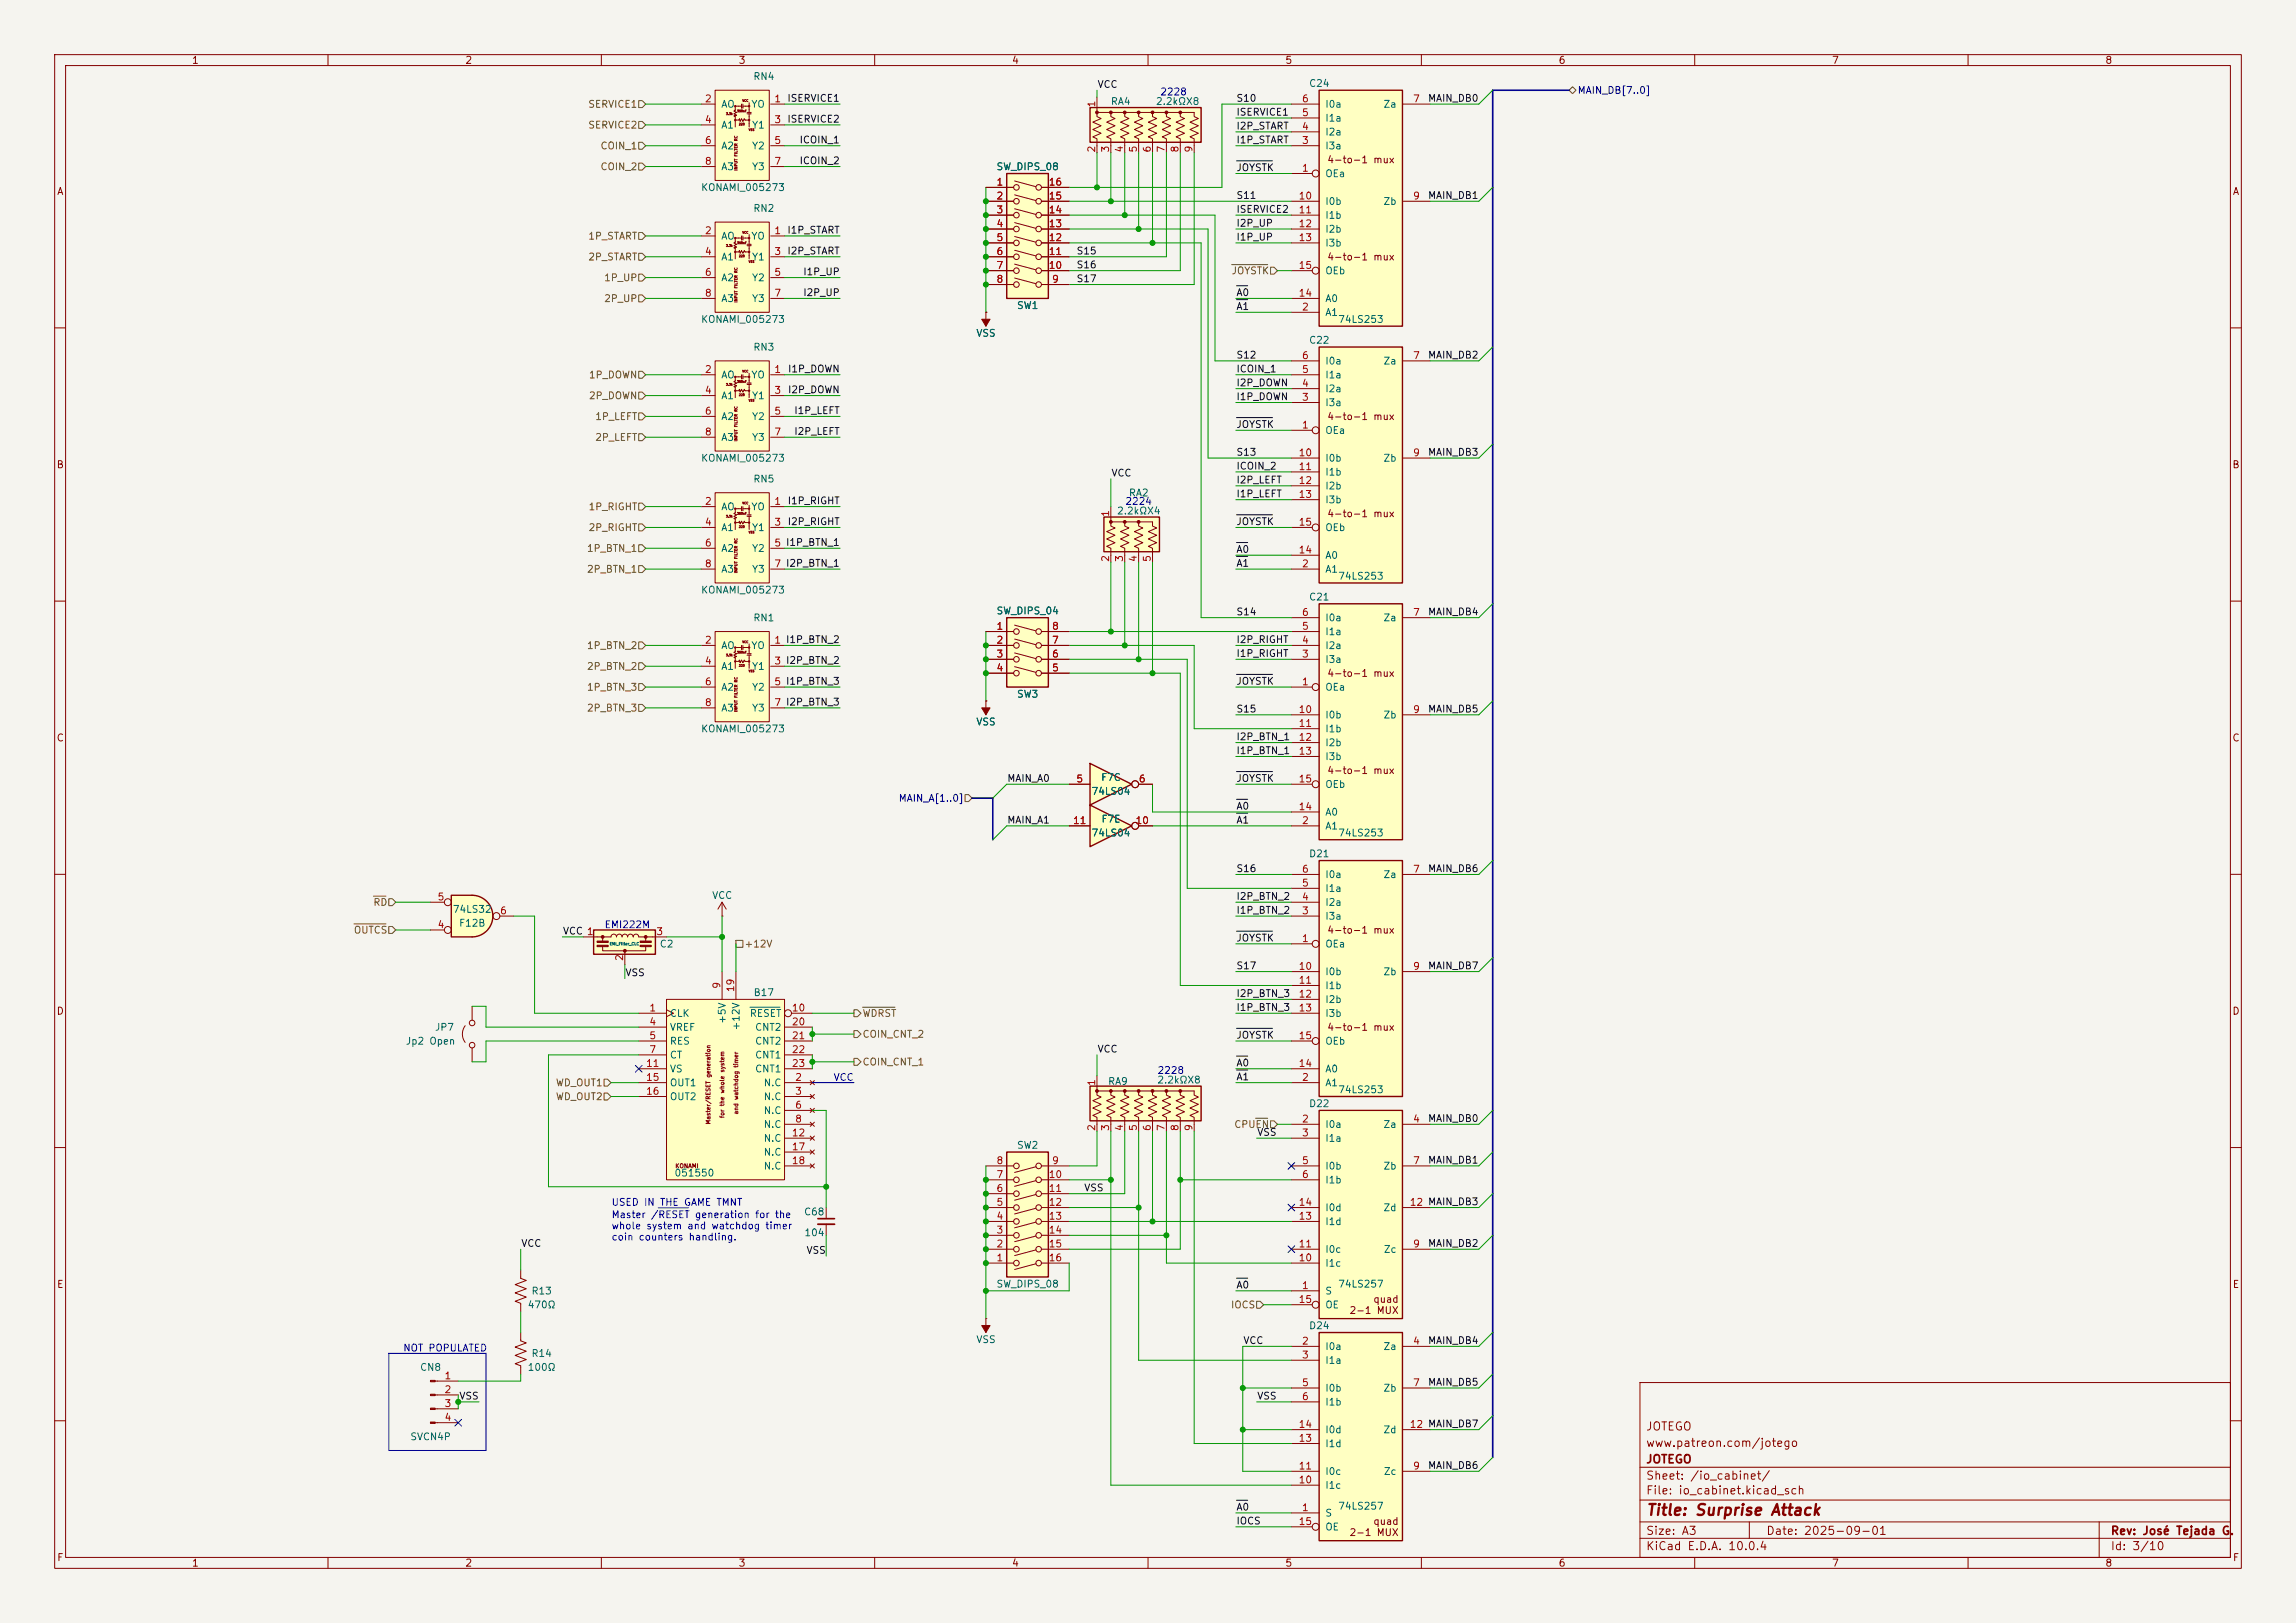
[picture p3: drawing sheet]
<svg xmlns="http://www.w3.org/2000/svg" width="420mm" height="297mm" viewBox="0 0 420 297" stroke-linecap="round" stroke-linejoin="round" font-family="sans-serif">
<defs><g id="words">
<text font-size="2" fill="#840000" x="301" y="277.8">Title: Surprise Attack</text>
<g font-size="1.5" fill="#840000">
<text x="301" y="262.1">JOTEGO</text>
<text x="301" y="268.1">JOTEGO</text>
<text x="301" y="265.1">www.patreon.com/jotego</text>
<text x="301" y="273.8">File: io_cabinet.kicad_sch</text>
<text x="301" y="271.1">Sheet: /io_cabinet/</text>
<text x="301" y="281.2">Size: A3</text>
<text x="323" y="281.2">Date: 2025-09-01</text>
<text x="386" y="281.2">Rev: José Tejada G.</text>
<text x="301" y="284">KiCad E.D.A. 10.0.4</text>
<text x="386" y="284">Id: 3/10</text>
</g>
<g font-size="1.3" fill="#840000">
<text x="35" y="12">1</text>
<text x="85" y="12">2</text>
<text x="135" y="12">3</text>
<text x="185" y="12">4</text>
<text x="235" y="12">5</text>
<text x="285" y="12">6</text>
<text x="335" y="12">7</text>
<text x="385" y="12">8</text>
<text x="10.3" y="36">A</text>
<text x="242.7" y="30.2">4-to-1 mux</text>
<text x="408.3" y="36">A</text>
<text x="242.7" y="48">4-to-1 mux</text>
<text x="242.7" y="77.2">4-to-1 mux</text>
<text x="10.3" y="86">B</text>
<text x="408.2" y="86">B</text>
<text x="242.7" y="95">4-to-1 mux</text>
<text x="242.7" y="124.2">4-to-1 mux</text>
<text x="10.3" y="136">C</text>
<text x="408.2" y="136">C</text>
<text x="242.7" y="141.9">4-to-1 mux</text>
<text x="242.7" y="171.2">4-to-1 mux</text>
<text x="10.3" y="186">D</text>
<text x="408.2" y="186">D</text>
<text x="242.7" y="188.9">4-to-1 mux</text>
<text x="10.3" y="236">E</text>
<text x="251.1" y="238.7">quad</text>
<text x="408.3" y="236">E</text>
<text x="246.8" y="240.8">2-1 MUX</text>
<text x="246.8" y="281.4">2-1 MUX</text>
<text x="251.1" y="279.3">quad</text>
<text x="10.3" y="286">F</text>
<text x="35" y="287">1</text>
<text x="85" y="287">2</text>
<text x="135" y="287">3</text>
<text x="185" y="287">4</text>
<text x="235" y="287">5</text>
<text x="285" y="287">6</text>
<text x="335" y="287">7</text>
<text x="385" y="287">8</text>
<text x="408.3" y="286">F</text>
</g>
<g font-size="1.3" fill="#006464">
<text x="137.7" y="14.9">RN4</text>
<text x="239.4" y="16.2">C24</text>
<text x="131.8" y="20">AO</text>
<text x="131.8" y="23.8">A1</text>
<text x="137.3" y="20">YO</text>
<text x="137.5" y="23.8">Y1</text>
<text x="203.1" y="19.5">RA4</text>
<text x="211.3" y="19.5">2.2kΩX8</text>
<text x="242.3" y="22.6">I1a</text>
<text x="242.3" y="20">I0a</text>
<text x="253" y="20">Za</text>
<text x="131.8" y="27.6">A2</text>
<text x="137.5" y="27.6">Y2</text>
<text x="242.3" y="27.6">I3a</text>
<text x="242.3" y="25.1">I2a</text>
<text x="128.1" y="35.3">KONAMI_005273</text>
<text x="131.8" y="31.5">A3</text>
<text x="137.5" y="31.5">Y3</text>
<text x="182.2" y="31.5">SW_DIPS_08</text>
<text x="242.3" y="32.7">OEa</text>
<text x="137.7" y="39.1">RN2</text>
<text x="242.3" y="37.8">I0b</text>
<text x="242.3" y="40.3">I1b</text>
<text x="253" y="37.8">Zb</text>
<text x="131.8" y="44.2">AO</text>
<text x="131.8" y="48">A1</text>
<text x="137.3" y="44.2">YO</text>
<text x="137.5" y="48">Y1</text>
<text x="242.3" y="42.9">I2b</text>
<text x="242.3" y="45.4">I3b</text>
<text x="131.8" y="51.8">A2</text>
<text x="137.5" y="51.8">Y2</text>
<text x="242.3" y="50.5">OEb</text>
<text x="128.1" y="59.4">KONAMI_005273</text>
<text x="131.8" y="55.6">A3</text>
<text x="137.5" y="55.6">Y3</text>
<text x="185.9" y="56.9">SW1</text>
<text x="242.3" y="58.1">A1</text>
<text x="242.3" y="55.6">A0</text>
<text x="244.7" y="59.4">74LS253</text>
<text x="137.7" y="64.5">RN3</text>
<text x="178.5" y="61.9">VSS</text>
<text x="239.4" y="63.2">C22</text>
<text x="131.8" y="69.6">AO</text>
<text x="137.3" y="69.6">YO</text>
<text x="242.3" y="69.6">I1a</text>
<text x="242.3" y="67">I0a</text>
<text x="253" y="67">Za</text>
<text x="131.8" y="73.4">A1</text>
<text x="131.8" y="77.2">A2</text>
<text x="137.5" y="73.4">Y1</text>
<text x="137.5" y="77.2">Y2</text>
<text x="242.3" y="74.6">I3a</text>
<text x="242.3" y="72.1">I2a</text>
<text x="131.8" y="81">A3</text>
<text x="137.5" y="81">Y3</text>
<text x="242.3" y="79.7">OEa</text>
<text x="128.1" y="84.8">KONAMI_005273</text>
<text x="137.7" y="88.6">RN5</text>
<text x="242.3" y="84.8">I0b</text>
<text x="242.3" y="87.3">I1b</text>
<text x="242.3" y="89.9">I2b</text>
<text x="253" y="84.8">Zb</text>
<text x="131.8" y="93.7">AO</text>
<text x="137.3" y="93.7">YO</text>
<text x="204.2" y="94.4">2.2kΩX4</text>
<text x="206.4" y="91.1">RA2</text>
<text x="242.3" y="92.4">I3b</text>
<text x="131.8" y="97.5">A1</text>
<text x="131.8" y="101.3">A2</text>
<text x="137.5" y="97.5">Y1</text>
<text x="137.5" y="101.3">Y2</text>
<text x="242.3" y="97.5">OEb</text>
<text x="131.8" y="105.1">A3</text>
<text x="137.5" y="105.1">Y3</text>
<text x="242.3" y="105.1">A1</text>
<text x="242.3" y="102.6">A0</text>
<text x="244.7" y="106.4">74LS253</text>
<text x="128.1" y="108.9">KONAMI_005273</text>
<text x="182.2" y="112.7">SW_DIPS_04</text>
<text x="239.4" y="110.2">C21</text>
<text x="131.8" y="119.1">AO</text>
<text x="137.3" y="119.1">YO</text>
<text x="137.7" y="114">RN1</text>
<text x="242.3" y="119.1">I2a</text>
<text x="242.3" y="116.5">I1a</text>
<text x="242.3" y="114">I0a</text>
<text x="253" y="114">Za</text>
<text x="131.8" y="122.9">A1</text>
<text x="137.5" y="122.9">Y1</text>
<text x="242.3" y="121.6">I3a</text>
<text x="131.8" y="126.7">A2</text>
<text x="131.8" y="130.5">A3</text>
<text x="137.5" y="126.7">Y2</text>
<text x="137.5" y="130.5">Y3</text>
<text x="185.9" y="128">SW3</text>
<text x="242.3" y="126.7">OEa</text>
<text x="242.3" y="131.8">I0b</text>
<text x="253" y="131.8">Zb</text>
<text x="128.1" y="134.3">KONAMI_005273</text>
<text x="178.5" y="133.1">VSS</text>
<text x="242.3" y="134.3">I1b</text>
<text x="242.3" y="136.9">I2b</text>
<text x="201.3" y="143.2">F7C</text>
<text x="242.3" y="139.4">I3b</text>
<text x="199.6" y="145.8">74LS04</text>
<text x="242.3" y="149.6">A0</text>
<text x="242.3" y="144.5">OEb</text>
<text x="199.6" y="153.4">74LS04</text>
<text x="201.4" y="150.8">F7E</text>
<text x="242.3" y="152.1">A1</text>
<text x="244.7" y="153.4">74LS253</text>
<text x="239.4" y="157.2">D21</text>
<text x="242.3" y="161">I0a</text>
<text x="253" y="161">Za</text>
<text x="82.7" y="167.3">74LS32</text>
<text x="130.2" y="164.8">VCC</text>
<text x="242.3" y="166.1">I2a</text>
<text x="242.3" y="163.5">I1a</text>
<text x="83.9" y="169.9">F12B</text>
<text x="120.6" y="173.7">C2</text>
<text x="242.3" y="173.7">OEa</text>
<text x="242.3" y="168.6">I3a</text>
<text x="242.3" y="178.8">I0b</text>
<text x="253" y="178.8">Zb</text>
<text x="137.8" y="182.6">B17</text>
<text x="242.3" y="181.3">I1b</text>
<text x="242.3" y="183.9">I2b</text>
<text x="74.1" y="191.5">Jp2 Open</text>
<text x="79.5" y="188.9">JP7</text>
<text x="122.4" y="186.4">CLK</text>
<text x="122.4" y="188.9">VREF</text>
<text x="122.4" y="191.5">RES</text>
<text x="133.1" y="187.5" transform="rotate(-90 133.1 187.5)">+5V</text>
<text x="135.6" y="188.7" transform="rotate(-90 135.6 188.7)">+12V</text>
<text x="137.1" y="186.4">RESET</text>
<text x="138" y="188.9">CNT2</text>
<text x="138" y="191.5">CNT2</text>
<text x="242.3" y="186.4">I3b</text>
<text x="242.3" y="191.5">OEb</text>
<text x="122.4" y="194">CT</text>
<text x="122.4" y="196.6">VS</text>
<text x="138" y="194">CNT1</text>
<text x="138" y="196.6">CNT1</text>
<text x="242.3" y="196.6">A0</text>
<text x="122.4" y="199.1">OUT1</text>
<text x="122.4" y="201.6">OUT2</text>
<text x="139.6" y="199.1">N.C</text>
<text x="139.6" y="201.6">N.C</text>
<text x="202.6" y="198.8">RA9</text>
<text x="211.6" y="198.6">2.2kΩX8</text>
<text x="239.4" y="202.9">D22</text>
<text x="242.3" y="199.1">A1</text>
<text x="244.7" y="200.4">74LS253</text>
<text x="139.6" y="204.2">N.C</text>
<text x="139.6" y="206.7">N.C</text>
<text x="139.6" y="209.3">N.C</text>
<text x="242.3" y="206.7">I0a</text>
<text x="242.3" y="209.3">I1a</text>
<text x="253" y="206.7">Za</text>
<text x="123.3" y="215.6">051550</text>
<text x="139.6" y="211.8">N.C</text>
<text x="139.6" y="214.3">N.C</text>
<text x="185.9" y="210.5">SW2</text>
<text x="242.3" y="214.3">I0b</text>
<text x="253" y="214.3">Zb</text>
<text x="242.3" y="216.9">I1b</text>
<text x="242.3" y="222">I0d</text>
<text x="253" y="222">Zd</text>
<text x="147" y="222.7">C68</text>
<text x="147" y="226.5">104</text>
<text x="242.3" y="224.5">I1d</text>
<text x="242.3" y="232.1">I1c</text>
<text x="242.3" y="229.6">I0c</text>
<text x="253" y="229.6">Zc</text>
<text x="96.4" y="239.7">470Ω</text>
<text x="97.1" y="237.2">R13</text>
<text x="182.2" y="235.9">SW_DIPS_08</text>
<text x="242.3" y="237.2">S</text>
<text x="242.3" y="239.7">OE</text>
<text x="244.7" y="235.9">74LS257</text>
<text x="239.4" y="243.5">D24</text>
<text x="76.7" y="251.2">CN8</text>
<text x="96.4" y="251.2">100Ω</text>
<text x="97.1" y="248.6">R14</text>
<text x="178.5" y="246.1">VSS</text>
<text x="242.3" y="247.4">I0a</text>
<text x="242.3" y="249.9">I1a</text>
<text x="253" y="247.4">Za</text>
<text x="242.3" y="255">I0b</text>
<text x="242.3" y="257.5">I1b</text>
<text x="253" y="255">Zb</text>
<text x="74.9" y="263.9">SVCN4P</text>
<text x="242.3" y="262.6">I0d</text>
<text x="253" y="262.6">Zd</text>
<text x="242.3" y="265.1">I1d</text>
<text x="242.3" y="272.8">I1c</text>
<text x="242.3" y="270.2">I0c</text>
<text x="253" y="270.2">Zc</text>
<text x="242.3" y="277.8">S</text>
<text x="242.3" y="280.4">OE</text>
<text x="244.7" y="276.6">74LS257</text>
</g>
<g font-size="1.3" fill="#0f0f0f">
<text x="200.7" y="16.4">VCC</text>
<text x="143.9" y="22.7">ISERVICE2</text>
<text x="143.9" y="18.9">ISERVICE1</text>
<text x="226.1" y="21.5">ISERVICE1</text>
<text x="226.1" y="18.9">S10</text>
<text x="261.1" y="18.9">MAIN_DB0</text>
<text x="146.1" y="26.5">ICOIN_1</text>
<text x="226.1" y="24">I2P_START</text>
<text x="226.1" y="26.5">I1P_START</text>
<text x="146.1" y="30.4">ICOIN_2</text>
<text x="226.1" y="31.6">JOYSTK</text>
<text x="226.1" y="41.8">I2P_UP</text>
<text x="226.1" y="39.2">ISERVICE2</text>
<text x="226.1" y="36.7">S11</text>
<text x="261.1" y="36.7">MAIN_DB1</text>
<text x="143.9" y="43.1">I1P_START</text>
<text x="143.9" y="46.9">I2P_START</text>
<text x="196.8" y="46.9">S15</text>
<text x="226.1" y="44.3">I1P_UP</text>
<text x="146.8" y="50.7">I1P_UP</text>
<text x="196.8" y="51.9">S17</text>
<text x="196.8" y="49.4">S16</text>
<text x="146.8" y="54.5">I2P_UP</text>
<text x="226.1" y="57">A1</text>
<text x="226.1" y="54.5">A0</text>
<text x="226.1" y="65.9">S12</text>
<text x="261.1" y="65.9">MAIN_DB2</text>
<text x="144" y="68.5">I1P_DOWN</text>
<text x="226.1" y="68.5">ICOIN_1</text>
<text x="226.1" y="71">I2P_DOWN</text>
<text x="144" y="72.3">I2P_DOWN</text>
<text x="145.2" y="76.1">I1P_LEFT</text>
<text x="226.1" y="73.5">I1P_DOWN</text>
<text x="145.2" y="79.9">I2P_LEFT</text>
<text x="226.1" y="78.6">JOYSTK</text>
<text x="226.1" y="83.7">S13</text>
<text x="261.1" y="83.7">MAIN_DB3</text>
<text x="203.2" y="87.5">VCC</text>
<text x="226.1" y="88.8">I2P_LEFT</text>
<text x="226.1" y="86.2">ICOIN_2</text>
<text x="144" y="92.6">I1P_RIGHT</text>
<text x="226.1" y="91.3">I1P_LEFT</text>
<text x="144" y="96.4">I2P_RIGHT</text>
<text x="226.1" y="96.4">JOYSTK</text>
<text x="226.1" y="101.5">A0</text>
<text x="226.1" y="104">A1</text>
<text x="226.1" y="112.9">S14</text>
<text x="261.1" y="112.9">MAIN_DB4</text>
<text x="226.1" y="118">I2P_RIGHT</text>
<text x="226.1" y="120.5">I1P_RIGHT</text>
<text x="226.1" y="125.6">JOYSTK</text>
<text x="226.1" y="130.7">S15</text>
<text x="261.1" y="130.7">MAIN_DB5</text>
<text x="226.1" y="135.8">I2P_BTN_1</text>
<text x="184.1" y="143.4">MAIN_A0</text>
<text x="226.1" y="143.4">JOYSTK</text>
<text x="226.1" y="138.3">I1P_BTN_1</text>
<text x="226.1" y="148.5">A0</text>
<text x="184.1" y="151">MAIN_A1</text>
<text x="226.1" y="151">A1</text>
<text x="226.1" y="159.9">S16</text>
<text x="261.1" y="159.9">MAIN_DB6</text>
<text x="226.1" y="165">I2P_BTN_2</text>
<text x="226.1" y="167.5">I1P_BTN_2</text>
<text x="102.9" y="171.3">VCC 1</text>
<text x="226.1" y="172.6">JOYSTK</text>
<text x="114.3" y="178.9">VSS</text>
<text x="226.1" y="177.7">S17</text>
<text x="261.1" y="177.7">MAIN_DB7</text>
<text x="226.1" y="182.8">I2P_BTN_3</text>
<text x="226.1" y="185.3">I1P_BTN_3</text>
<text x="226.1" y="190.4">JOYSTK</text>
<text x="200.7" y="192.9">VCC</text>
<text x="226.1" y="195.5">A0</text>
<text x="226.1" y="198">A1</text>
<text x="229.9" y="208.2">VSS</text>
<text x="261.1" y="205.6">MAIN_DB0</text>
<text x="261.1" y="213.2">MAIN_DB1</text>
<text x="198.2" y="218.3">VSS</text>
<text x="95.2" y="228.5">VCC</text>
<text x="147.4" y="229.7">VSS</text>
<text x="261.1" y="228.5">MAIN_DB2</text>
<text x="226.1" y="236.1">A0</text>
<text x="227.3" y="246.3">VCC</text>
<text x="261.1" y="246.3">MAIN_DB4</text>
<text x="83.9" y="256.4">VSS</text>
<text x="229.9" y="256.4">VSS</text>
<text x="261.1" y="253.9">MAIN_DB5</text>
<text x="261.1" y="269.1">MAIN_DB6</text>
<text x="226.1" y="276.7">A0</text>
<text x="226.1" y="279.3">IOCS</text>
</g>
<g font-size="1.3" fill="#0000c2">
<text x="212.1" y="17.8">2228</text>
<text x="205.7" y="92.7">2224</text>
<text x="110.5" y="170.2">EMI222M</text>
<text x="211.6" y="196.8">2228</text>
<text x="152.4" y="198.1">VCC</text>
<text x="111.8" y="221">USED IN THE GAME TMNT</text>
<text x="111.8" y="223.2">Master /RESET generation for the</text>
<text x="111.8" y="225.3">whole system and watchdog timer</text>
<text x="111.8" y="227.3">coin counters handling.</text>
<text x="73.7" y="247.6">NOT POPULATED</text>
</g>
<g font-size="1.3" fill="#000084">
<text x="288.5" y="17.5">MAIN_DB[7..0]</text>
<text x="164.3" y="147">MAIN_A[1..0]</text>
</g>
<g font-size="1.3" fill="#725600">
<text x="107.5" y="23.8">SERVICE2</text>
<text x="107.5" y="20">SERVICE1</text>
<text x="109.7" y="27.6">COIN_1</text>
<text x="109.7" y="31.5">COIN_2</text>
<text x="107.5" y="48">2P_START</text>
<text x="107.5" y="44.2">1P_START</text>
<text x="110.4" y="51.8">1P_UP</text>
<text x="225.2" y="50.5">JOYSTK</text>
<text x="110.4" y="55.6">2P_UP</text>
<text x="107.6" y="69.6">1P_DOWN</text>
<text x="107.6" y="73.4">2P_DOWN</text>
<text x="108.8" y="77.2">1P_LEFT</text>
<text x="108.8" y="81">2P_LEFT</text>
<text x="107.6" y="93.7">1P_RIGHT</text>
<text x="107.3" y="101.3">1P_BTN_1</text>
<text x="107.6" y="97.5">2P_RIGHT</text>
<text x="107.3" y="105.1">2P_BTN_1</text>
<text x="107.3" y="119.1">1P_BTN_2</text>
<text x="107.3" y="122.9">2P_BTN_2</text>
<text x="107.3" y="130.5">2P_BTN_3</text>
<text x="107.3" y="126.7">1P_BTN_3</text>
<text x="68.2" y="166.1">RD</text>
<text x="64.6" y="171.2">OUTCS</text>
<text x="136.1" y="173.7">+12V</text>
<text x="157.7" y="190.2">COIN_CNT_2</text>
<text x="157.7" y="186.4">WDRST</text>
<text x="157.7" y="195.3">COIN_CNT_1</text>
<text x="101.6" y="201.6">WD_OUT2</text>
<text x="101.6" y="199.1">WD_OUT1</text>
<text x="225.7" y="206.7">CPUEN</text>
<text x="225.1" y="239.7">IOCS</text>
</g>
<g font-size="1.3" fill="#a90000">
<text x="128.8" y="19">2</text>
<text x="128.8" y="22.8">4</text>
<text x="141.5" y="19">1</text>
<text x="141.5" y="22.8">3</text>
<text x="200.6" y="19.8" transform="rotate(-90 200.6 19.8)">1</text>
<text x="238.1" y="21.6">5</text>
<text x="238.1" y="19">6</text>
<text x="258.4" y="19">7</text>
<text x="128.8" y="26.6">6</text>
<text x="141.5" y="26.6">5</text>
<text x="200.6" y="28" transform="rotate(-90 200.6 28)">2</text>
<text x="203.2" y="28" transform="rotate(-90 203.2 28)">3</text>
<text x="205.7" y="28" transform="rotate(-90 205.7 28)">4</text>
<text x="208.3" y="28" transform="rotate(-90 208.3 28)">5</text>
<text x="210.8" y="28" transform="rotate(-90 210.8 28)">6</text>
<text x="213.3" y="28" transform="rotate(-90 213.3 28)">7</text>
<text x="215.9" y="28" transform="rotate(-90 215.9 28)">8</text>
<text x="218.4" y="28" transform="rotate(-90 218.4 28)">9</text>
<text x="238.1" y="26.6">3</text>
<text x="238.1" y="24.1">4</text>
<text x="128.8" y="30.5">8</text>
<text x="141.5" y="30.5">7</text>
<text x="182.2" y="34.3">1</text>
<text x="191.7" y="34.3">16</text>
<text x="238.1" y="31.7">1</text>
<text x="182.2" y="36.8">2</text>
<text x="182.2" y="39.3">3</text>
<text x="182.2" y="41.9">4</text>
<text x="191.7" y="41.9">13</text>
<text x="191.7" y="39.3">14</text>
<text x="191.7" y="36.8">15</text>
<text x="237.4" y="36.8">10</text>
<text x="237.4" y="39.3">11</text>
<text x="237.4" y="41.9">12</text>
<text x="258.4" y="36.8">9</text>
<text x="128.8" y="43.2">2</text>
<text x="128.8" y="47">4</text>
<text x="141.5" y="43.2">1</text>
<text x="141.5" y="47">3</text>
<text x="182.2" y="44.4">5</text>
<text x="182.2" y="47">6</text>
<text x="191.7" y="47">11</text>
<text x="191.7" y="44.4">12</text>
<text x="237.4" y="44.4">13</text>
<text x="128.8" y="50.8">6</text>
<text x="141.5" y="50.8">5</text>
<text x="182.2" y="49.5">7</text>
<text x="182.2" y="52">8</text>
<text x="191.7" y="49.5">10</text>
<text x="192.3" y="52">9</text>
<text x="237.4" y="49.5">15</text>
<text x="128.8" y="54.6">8</text>
<text x="141.5" y="54.6">7</text>
<text x="237.4" y="54.6">14</text>
<text x="238.1" y="57.1">2</text>
<text x="128.8" y="68.6">2</text>
<text x="141.5" y="68.6">1</text>
<text x="238.1" y="71.1">4</text>
<text x="238.1" y="68.6">5</text>
<text x="238.1" y="66">6</text>
<text x="258.4" y="66">7</text>
<text x="128.8" y="72.4">4</text>
<text x="128.8" y="76.2">6</text>
<text x="141.5" y="72.4">3</text>
<text x="141.5" y="76.2">5</text>
<text x="238.1" y="73.6">3</text>
<text x="128.8" y="80">8</text>
<text x="141.5" y="80">7</text>
<text x="237.4" y="83.8">10</text>
<text x="238.1" y="78.7">1</text>
<text x="258.4" y="83.8">9</text>
<text x="237.4" y="86.3">11</text>
<text x="237.4" y="88.9">12</text>
<text x="128.8" y="92.7">2</text>
<text x="141.5" y="92.7">1</text>
<text x="203.2" y="94.7" transform="rotate(-90 203.2 94.7)">1</text>
<text x="237.4" y="91.4">13</text>
<text x="128.8" y="96.5">4</text>
<text x="128.8" y="100.3">6</text>
<text x="141.5" y="96.5">3</text>
<text x="141.5" y="100.3">5 I1P_BTN_1</text>
<text x="237.4" y="101.6">14</text>
<text x="237.4" y="96.5">15</text>
<text x="128.8" y="104.1">8</text>
<text x="141.5" y="104.1">7 I2P_BTN_1</text>
<text x="203.2" y="102.9" transform="rotate(-90 203.2 102.9)">2</text>
<text x="205.7" y="102.9" transform="rotate(-90 205.7 102.9)">3</text>
<text x="208.3" y="102.9" transform="rotate(-90 208.3 102.9)">4</text>
<text x="210.8" y="102.9" transform="rotate(-90 210.8 102.9)">5</text>
<text x="238.1" y="104.1">2</text>
<text x="238.1" y="113">6</text>
<text x="258.4" y="113">7</text>
<text x="128.8" y="118.1">2</text>
<text x="141.5" y="118.1">1 I1P_BTN_2</text>
<text x="182.2" y="115.5">1</text>
<text x="182.2" y="118.1">2</text>
<text x="192.3" y="118.1">7</text>
<text x="192.3" y="115.5">8</text>
<text x="238.1" y="118.1">4</text>
<text x="238.1" y="115.5">5</text>
<text x="128.8" y="121.9">4</text>
<text x="128.8" y="125.7">6</text>
<text x="141.5" y="121.9">3 I2P_BTN_2</text>
<text x="141.5" y="125.7">5 I1P_BTN_3</text>
<text x="182.2" y="120.6">3</text>
<text x="182.2" y="123.2">4</text>
<text x="192.3" y="123.2">5</text>
<text x="192.3" y="120.6">6</text>
<text x="238.1" y="125.7">1</text>
<text x="238.1" y="120.6">3</text>
<text x="128.8" y="129.5">8</text>
<text x="141.5" y="129.5">7 I2P_BTN_3</text>
<text x="237.4" y="130.8">10</text>
<text x="258.4" y="130.8">9</text>
<text x="237.4" y="133.3">11</text>
<text x="237.4" y="135.9">12</text>
<text x="196.8" y="143.5">5</text>
<text x="208.2" y="143.5">6</text>
<text x="237.4" y="138.4">13</text>
<text x="237.4" y="143.5">15</text>
<text x="237.4" y="148.6">14</text>
<text x="196.2" y="151.1">11</text>
<text x="207.6" y="151.1">10</text>
<text x="238.1" y="151.1">2</text>
<text x="238.1" y="160">6</text>
<text x="258.4" y="160">7</text>
<text x="79.9" y="165.1">5</text>
<text x="91.4" y="167.6">6</text>
<text x="238.1" y="167.6">3</text>
<text x="238.1" y="165.1">4</text>
<text x="238.1" y="162.5">5</text>
<text x="79.9" y="170.2">4</text>
<text x="119.9" y="171.4">3</text>
<text x="238.1" y="172.7">1</text>
<text x="114.3" y="176" transform="rotate(-90 114.3 176)">2</text>
<text x="237.4" y="177.8">10</text>
<text x="258.4" y="177.8">9</text>
<text x="118.7" y="185.4">1</text>
<text x="132.1" y="181" transform="rotate(-90 132.1 181)">9</text>
<text x="134.6" y="181.7" transform="rotate(-90 134.6 181.7)">19</text>
<text x="144.7" y="185.4">10</text>
<text x="237.4" y="180.3">11</text>
<text x="237.4" y="182.9">12</text>
<text x="237.4" y="185.4">13</text>
<text x="118.7" y="187.9">4</text>
<text x="118.7" y="190.5">5</text>
<text x="144.7" y="187.9">20</text>
<text x="144.7" y="190.5">21</text>
<text x="237.4" y="190.5">15</text>
<text x="118.1" y="195.6">11</text>
<text x="118.7" y="193">7</text>
<text x="144.7" y="193">22</text>
<text x="144.7" y="195.6">23</text>
<text x="237.4" y="195.6">14</text>
<text x="118.1" y="198.1">15</text>
<text x="118.1" y="200.6">16</text>
<text x="145.3" y="198.1">2</text>
<text x="145.3" y="200.6">3</text>
<text x="145.3" y="203.2">6</text>
<text x="200.6" y="198.8" transform="rotate(-90 200.6 198.8)">1</text>
<text x="238.1" y="198.1">2</text>
<text x="144.7" y="208.3">12</text>
<text x="145.3" y="205.7">8</text>
<text x="200.6" y="207.1" transform="rotate(-90 200.6 207.1)">2</text>
<text x="203.2" y="207.1" transform="rotate(-90 203.2 207.1)">3</text>
<text x="205.7" y="207.1" transform="rotate(-90 205.7 207.1)">4</text>
<text x="208.3" y="207.1" transform="rotate(-90 208.3 207.1)">5</text>
<text x="210.8" y="207.1" transform="rotate(-90 210.8 207.1)">6</text>
<text x="213.3" y="207.1" transform="rotate(-90 213.3 207.1)">7</text>
<text x="215.9" y="207.1" transform="rotate(-90 215.9 207.1)">8</text>
<text x="218.4" y="207.1" transform="rotate(-90 218.4 207.1)">9</text>
<text x="238.1" y="205.7">2</text>
<text x="238.1" y="208.3">3</text>
<text x="258.4" y="205.7">4</text>
<text x="144.7" y="210.8">17</text>
<text x="144.7" y="213.3">18</text>
<text x="182.2" y="215.9">7</text>
<text x="182.2" y="213.3">8</text>
<text x="191.7" y="215.9">10</text>
<text x="192.3" y="213.3">9</text>
<text x="238.1" y="213.3">5</text>
<text x="238.1" y="215.9">6</text>
<text x="258.4" y="213.3">7</text>
<text x="182.2" y="221">5</text>
<text x="182.2" y="218.4">6</text>
<text x="191.7" y="218.4">11</text>
<text x="191.7" y="221">12</text>
<text x="237.4" y="221">14</text>
<text x="257.8" y="221">12 MAIN_DB3</text>
<text x="182.2" y="226">3</text>
<text x="182.2" y="223.5">4</text>
<text x="191.7" y="223.5">13</text>
<text x="191.7" y="226">14</text>
<text x="237.4" y="223.5">13</text>
<text x="182.2" y="231.1">1</text>
<text x="182.2" y="228.6">2</text>
<text x="191.7" y="228.6">15</text>
<text x="191.7" y="231.1">16</text>
<text x="237.4" y="231.1">10</text>
<text x="237.4" y="228.6">11</text>
<text x="258.4" y="228.6">9</text>
<text x="237.4" y="238.7">15</text>
<text x="238.1" y="236.2">1</text>
<text x="238.1" y="246.4">2</text>
<text x="238.1" y="248.9">3</text>
<text x="258.4" y="246.4">4</text>
<text x="81.2" y="252.7">1</text>
<text x="81.2" y="255.2">2</text>
<text x="81.2" y="257.8">3</text>
<text x="238.1" y="254">5</text>
<text x="238.1" y="256.5">6</text>
<text x="258.4" y="254">7</text>
<text x="81.2" y="260.3">4</text>
<text x="237.4" y="261.6">14</text>
<text x="257.8" y="261.6">12 MAIN_DB7</text>
<text x="237.4" y="269.2">11</text>
<text x="237.4" y="264.1">13</text>
<text x="258.4" y="269.2">9</text>
<text x="237.4" y="271.8">10</text>
<text x="237.4" y="279.4">15</text>
<text x="238.1" y="276.8">1</text>
</g>
<g font-size=".8" fill="#840000">
<text x="130.1" y="205.9" transform="rotate(-90 130.1 205.9)">Master/RESET generation</text>
<text x="132.7" y="204.7" transform="rotate(-90 132.7 204.7)">for the whole system</text>
<text x="135.2" y="204" transform="rotate(-90 135.2 204)">and watchdog timer</text>
<text x="123.5" y="213.9">KONAMI</text>
</g>
<g font-size=".5" fill="#840000">
<text x="135" y="31.3" transform="rotate(-90 135 31.3)">INPUT FILTER RC</text>
<text x="135" y="55.4" transform="rotate(-90 135 55.4)">INPUT FILTER RC</text>
<text x="135" y="80.8" transform="rotate(-90 135 80.8)">INPUT FILTER RC</text>
<text x="135" y="105" transform="rotate(-90 135 105)">INPUT FILTER RC</text>
<text x="135" y="130.4" transform="rotate(-90 135 130.4)">INPUT FILTER RC</text>
</g>
<text font-size=".5" fill="#006464" x="111.5" y="173.1">EMI_Filter_CLC</text>
<g font-size=".4" fill="#840000">
<text x="132.8" y="21.1">3.3k</text>
<text x="134.8" y="20.6">350nF</text>
<text x="135.1" y="23">220</text>
<text x="135.7" y="18.7">VCC</text>
<text x="136.9" y="24">VSS</text>
<text x="132.8" y="45.2">3.3k</text>
<text x="134.8" y="44.7">350nF</text>
<text x="135.1" y="47.2">220</text>
<text x="135.7" y="42.8">VCC</text>
<text x="136.9" y="48.2">VSS</text>
<text x="132.8" y="70.6">3.3k</text>
<text x="134.8" y="70.1">350nF</text>
<text x="135.7" y="68.2">VCC</text>
<text x="135.1" y="72.6">220</text>
<text x="136.9" y="73.6">VSS</text>
<text x="132.8" y="94.8">3.3k</text>
<text x="134.8" y="94.3">350nF</text>
<text x="135.7" y="92.4">VCC</text>
<text x="135.1" y="96.7">220</text>
<text x="136.9" y="97.7">VSS</text>
<text x="134.8" y="119.7">350nF</text>
<text x="135.7" y="117.8">VCC</text>
<text x="132.8" y="120.2">3.3k</text>
<text x="135.1" y="122.1">220</text>
<text x="136.9" y="123.1">VSS</text>
</g>
</g></defs>
<path d="M0 0h420v297h-420z" fill="#f5f4ef" stroke="#f5f4ef" stroke-width=".18"/>
<g fill="none" stroke="#840000" stroke-width=".18">
<path d="M10 10h400v277h-400zM12 12h396v273h-396zM60 10v2M110 10v2M160 10v2M210 10v2M260 10v2M310 10v2M360 10v2M10 60h2M408 60h2M10 110h2"/>
<path d="M408 110h2M10 160h2M408 160h2M10 210h2M408 210h2M300 253h108v32h-108zM10 260h2M300 278.5h108M300 274.5h108M300 268.5h108M320 278.5v3M384 278.5v6.5"/>
<path d="M408 260h2M60 285v2M110 285v2M160 285v2M210 285v2M260 285v2M300 281.5h108M310 285v2M360 285v2"/>
</g>
<path d="M184.1 113h7.7v12.7h-7.7z" fill="#ffffc2"/>
<path d="M184.1 113h7.7v12.7h-7.7z" fill="none" stroke="#840000" stroke-width=".25"/>
<g fill="none" stroke="#840000" stroke-width=".18">
<path d="M180.3 115.6h5.1M180.3 118.1h5.1M185.6 114.4l3.9 1M185.6 116.9l3.9 1.1M185.6 119.5l3.9 1M190.5 115.6h5.1M190.5 118.1h5.1M180.3 120.7h5.1M180.3 123.2h5.1M185.6 122l3.9 1M190.5 120.7h5.1M190.5 123.2h5.1"/>
<circle cx="185.9" cy="115.6" r=".51"/>
<circle cx="185.9" cy="118.1" r=".51"/>
<circle cx="190" cy="118.1" r=".51"/>
<circle cx="190" cy="115.6" r=".51"/>
<circle cx="185.9" cy="123.2" r=".51"/>
<circle cx="185.9" cy="120.7" r=".51"/>
<circle cx="190" cy="123.2" r=".51"/>
<circle cx="190" cy="120.7" r=".51"/>
</g>
<path d="M130.8 40.6h9.9v16.6h-9.9z" fill="#ffffc2"/>
<g fill="none" stroke="#840000" stroke-width=".18">
<path d="M128.3 43.2h2.5M128.3 47h2.5M128.3 50.8h2.5M128.3 54.6h2.5M130.8 40.6h9.9v16.6h-9.9zM134.5 46.1h.6l.2-.3 .1 .6 .2-.6 .3 .6 .2-.6 .2 .3h.7M135.6 43.6h-1.1v.7l-.3 .2 .5 .2-.5 .3 .5 .2-.5 .1 .3 .2v1.9M135.6 43.2v.7M135.9 43.6h1.1M135.9 43.2v.7M136.7 44.7h.7M136.7 45h.7"/>
<path d="M137 42.9v1.8M137 45v2.4M141 43.2h2.5M141 47h2.5M141 50.8h2.5M141 54.6h2.5"/>
<circle cx="134.5" cy="46.1" r=".13"/>
<circle cx="134.5" cy="43.6" r=".13"/>
<circle cx="137" cy="43.6" r=".13"/>
<circle cx="137" cy="46.1" r=".13"/>
</g>
<path d="M201.9 94.6h10.2v6.4h-10.2z" fill="#ffffc2"/>
<path d="M201.9 94.6h10.2v6.4h-10.2z" fill="none" stroke="#840000" stroke-width=".25"/>
<g fill="#840000" stroke="#840000" stroke-width=".18">
<circle cx="203.2" cy="95.5" r=".25"/>
<circle cx="205.7" cy="95.5" r=".25"/>
<circle cx="208.3" cy="95.5" r=".25"/>
</g>
<path d="M203.2 92.7v2.6M205.7 95.5v.8l.8 .3-1.5 .7 1.5 .6-1.5 .7 1.5 .7-1.5 .7 .7 .3v2.6M208.3 95.5v.8l.7 .3-1.5 .7 1.5 .6-1.5 .7 1.5 .7-1.5 .7 .8 .3v2.6M203.2 102.9v-2.6l-.8-.3 1.6-.7-1.6-.7 1.6-.7-1.6-.6 1.6-.7-.8-.3v-.8h7.6v.8l.8 .3-1.5 .7 1.5 .6-1.5 .7 1.5 .7-1.5 .7 .7 .3v2.6" fill="none" stroke="#840000" stroke-width=".18"/>
<path d="M241.3 63.5h15.2v43.2h-15.2z" fill="#ffffc2"/>
<path d="M241.3 63.5h15.2v43.2h-15.2z" fill="none" stroke="#840000" stroke-width=".25"/>
<g fill="none" stroke="#840000" stroke-width=".18">
<path d="M236.2 78.7h3.8M236.2 73.7h5.1M236.2 71.1h5.1M236.2 68.6h5.1M236.2 66h5.1M256.5 66h5.1M236.2 83.8h5.1M236.2 86.4h5.1M236.2 88.9h5.1M236.2 91.4h5.1M236.2 96.5h3.8M256.5 83.8h5.1"/>
<path d="M236.2 104.1h5.1M236.2 101.6h5.1"/>
<circle cx="240.7" cy="78.7" r=".63"/>
<circle cx="240.7" cy="96.5" r=".63"/>
</g>
<path d="M130.8 66h9.9v16.6h-9.9z" fill="#ffffc2"/>
<g fill="none" stroke="#840000" stroke-width=".18">
<path d="M128.3 68.6h2.5M128.3 72.4h2.5M128.3 76.2h2.5M130.8 66h9.9v16.6h-9.9zM134.5 71.5h.6l.2-.3 .1 .6 .2-.6 .3 .6 .2-.6 .2 .3h.7M135.6 69h-1.1v.7l-.3 .2 .5 .2-.5 .3 .5 .2-.5 .1 .3 .2v1.9M135.6 68.6v.7M135.9 69h1.1M135.9 68.6v.7M136.7 70.1h.7M136.7 70.4h.7M137 68.3v1.8"/>
<path d="M137 70.4v2.4M141 68.6h2.5M141 72.4h2.5M141 76.2h2.5M128.3 80h2.5M141 80h2.5"/>
<circle cx="134.5" cy="69" r=".13"/>
<circle cx="134.5" cy="71.5" r=".13"/>
<circle cx="137" cy="69" r=".13"/>
<circle cx="137" cy="71.5" r=".13"/>
</g>
<path d="M241.3 16.5h15.2v43.2h-15.2z" fill="#ffffc2"/>
<path d="M241.3 16.5h15.2v43.2h-15.2z" fill="none" stroke="#840000" stroke-width=".25"/>
<g fill="none" stroke="#840000" stroke-width=".18">
<path d="M236.2 19.1h5.1M256.5 19.1h5.1M236.2 31.8h3.8M236.2 26.7h5.1M236.2 24.1h5.1M236.2 21.6h5.1M236.2 36.8h5.1M236.2 39.4h5.1M256.5 36.8h5.1M236.2 57.2h5.1M236.2 41.9h5.1M236.2 44.5h5.1"/>
<path d="M236.2 54.6h5.1M236.2 49.5h3.8"/>
<circle cx="240.7" cy="31.7" r=".63"/>
<circle cx="240.7" cy="49.5" r=".63"/>
</g>
<path d="M130.8 16.5h9.9v16.5h-9.9z" fill="#ffffc2"/>
<g fill="none" stroke="#840000" stroke-width=".18">
<path d="M128.3 19.1h2.5M130.8 16.5h9.9v16.5h-9.9zM135.6 19.4h-1.1v.8l-.3 .1 .5 .3-.5 .2 .5 .3-.5 .1 .3 .1v1.9M135.6 19.1v.7M135.9 19.4h1.1M135.9 19.1v.7M137 18.8v1.8M141 19.1h2.5M128.3 22.9h2.5M128.3 26.7h2.5M128.3 30.5h2.5M134.5 22h.6l.2-.3 .1 .5 .2-.5 .3 .5 .2-.5 .2 .3h.7"/>
<path d="M136.7 20.6h.7M136.7 20.8h.7M137 20.8v2.4M141 22.9h2.5M141 26.7h2.5M141 30.5h2.5M180.3 241.3h.1M180.3 241.3v2.5"/>
<circle cx="134.5" cy="19.4" r=".13"/>
<circle cx="137" cy="19.4" r=".13"/>
<circle cx="134.5" cy="22" r=".13"/>
<circle cx="137" cy="22" r=".13"/>
</g>
<path d="M179.6 242.6h1.5l-.8 1.2z" fill="#840000" stroke="#840000" stroke-width=".18"/>
<path d="M199.4 19.7h20.3v6.3h-20.3z" fill="#ffffc2"/>
<path d="M199.4 19.7h20.3v6.3h-20.3z" fill="none" stroke="#840000" stroke-width=".25"/>
<g fill="#840000" stroke="#840000" stroke-width=".18">
<circle cx="200.7" cy="20.6" r=".25"/>
<circle cx="203.2" cy="20.6" r=".25"/>
<circle cx="205.7" cy="20.6" r=".25"/>
<circle cx="208.3" cy="20.6" r=".25"/>
<circle cx="210.8" cy="20.6" r=".25"/>
<circle cx="213.4" cy="20.6" r=".25"/>
<circle cx="215.9" cy="20.6" r=".25"/>
</g>
<path d="M200.7 17.8v2.5M200.7 27.9v-2.5l-.8-.4 1.5-.6-1.5-.7 1.5-.7-1.5-.6 1.5-.7-.7-.4v-.7h17.7v.7l.8 .4-1.5 .7 1.5 .6-1.5 .7 1.5 .7-1.5 .6 .7 .4v2.5M203.2 20.6v.7l.8 .4-1.6 .7 1.6 .6-1.6 .7 1.6 .7-1.6 .6 .8 .4v2.5M205.7 20.6v.7l.8 .4-1.5 .7 1.5 .6-1.5 .7 1.5 .7-1.5 .6 .7 .4v2.5M208.3 20.6v.7l.7 .4-1.5 .7 1.5 .6-1.5 .7 1.5 .7-1.5 .6 .8 .4v2.5M210.8 20.6v.7l.8 .4-1.5 .7 1.5 .6-1.5 .7 1.5 .7-1.5 .6 .7 .4v2.5M213.4 20.6v.7l.7 .4-1.5 .7 1.5 .6-1.5 .7 1.5 .7-1.5 .6 .8 .4v2.5M215.9 20.6v.7l.8 .4-1.6 .7 1.6 .6-1.6 .7 1.6 .7-1.6 .6 .8 .4v2.5M151.1 221v2M151.1 224v2.1" fill="none" stroke="#840000" stroke-width=".18"/>
<path d="M149.6 223h3.1" fill="none" stroke="#840000" stroke-width=".3"/>
<path d="M149.6 224h3.1" fill="none" stroke="#840000" stroke-width=".33"/>
<path d="M199.4 198.8h20.3v6.3h-20.3z" fill="#ffffc2"/>
<path d="M199.4 198.8h20.3v6.3h-20.3z" fill="none" stroke="#840000" stroke-width=".25"/>
<g fill="#840000" stroke="#840000" stroke-width=".18">
<circle cx="200.7" cy="199.6" r=".25"/>
<circle cx="203.2" cy="199.6" r=".25"/>
<circle cx="205.7" cy="199.6" r=".25"/>
<circle cx="208.3" cy="199.6" r=".25"/>
<circle cx="210.8" cy="199.6" r=".25"/>
<circle cx="213.4" cy="199.6" r=".25"/>
<circle cx="215.9" cy="199.6" r=".25"/>
</g>
<path d="M200.7 196.9v2.5M203.2 199.6v.8l.8 .4-1.6 .6 1.6 .7-1.6 .7 1.6 .7-1.6 .6 .8 .4v2.5M205.7 199.6v.8l.8 .4-1.5 .6 1.5 .7-1.5 .7 1.5 .7-1.5 .6 .7 .4v2.5M208.3 199.6v.8l.7 .4-1.5 .6 1.5 .7-1.5 .7 1.5 .7-1.5 .6 .8 .4v2.5M210.8 199.6v.8l.8 .4-1.5 .6 1.5 .7-1.5 .7 1.5 .7-1.5 .6 .7 .4v2.5M213.4 199.6v.8l.7 .4-1.5 .6 1.5 .7-1.5 .7 1.5 .7-1.5 .6 .8 .4v2.5M215.9 199.6v.8l.8 .4-1.6 .6 1.6 .7-1.6 .7 1.6 .7-1.6 .6 .8 .4v2.5M200.7 207v-2.5l-.8-.4 1.5-.6-1.5-.7 1.5-.7-1.5-.7 1.5-.6-.7-.4v-.8h17.7v.8l.8 .4-1.5 .6 1.5 .7-1.5 .7 1.5 .7-1.5 .6 .7 .4v2.5" fill="none" stroke="#840000" stroke-width=".18"/>
<path d="M121.9 182.9h21.6v33h-21.6z" fill="#ffffc2"/>
<g fill="none" stroke="#840000" stroke-width=".18">
<path d="M132.1 177.8v5.1M134.6 177.8v5.1M116.8 185.4h5.1M116.8 198.1h5.1M116.8 188h5.1M116.8 190.5h5.1M116.8 193h5.1M116.8 195.6h5.1M121.9 182.9h21.6v33h-21.6zM121.9 184.8l1.3 .6-1.3 .7M143.5 198.1h5.1M143.5 188h5.1"/>
<path d="M143.5 190.5h5.1M143.5 193h5.1M143.5 195.6h5.1M144.8 185.4h3.8M148.2 197.7l.8 .8M149 197.7l-.8 .8M116.8 200.7h5.1M143.5 200.7h5.1M143.5 203.2h5.1M143.5 205.7h5.1M143.5 208.3h5.1M143.5 210.8h5.1"/>
<path d="M143.5 213.4h5.1M148.2 200.3l.8 .7M148.2 202.8l.8 .8M148.2 205.4l.8 .7M148.2 207.9l.8 .8M148.2 210.4l.8 .8M148.2 213l.8 .7M149 200.3l-.8 .7M149 202.8l-.8 .8M149 205.4l-.8 .7M149 207.9l-.8 .8M149 210.4l-.8 .8"/>
<path d="M149 213l-.8 .7"/>
<circle cx="144.1" cy="185.4" r=".63"/>
</g>
<path d="M137.2 184.3h5.5" fill="none" stroke="#006464" stroke-width=".18"/>
<path d="M184.1 210.8h7.7v22.9h-7.7z" fill="#ffffc2"/>
<path d="M184.1 210.8h7.7v22.9h-7.7z" fill="none" stroke="#840000" stroke-width=".25"/>
<g fill="none" stroke="#840000" stroke-width=".18">
<path d="M180.3 218.4h5.1M180.3 215.9h5.1M180.3 213.4h5.1M189.5 218.6l-3.9 1M189.5 216.1l-3.9 1M189.5 213.5l-3.9 1.1M190.5 218.4h5.1M190.5 215.9h5.1M190.5 213.4h5.1M180.3 231.1h5.1M180.3 228.6h5.1M180.3 226.1h5.1"/>
<path d="M180.3 223.5h5.1M180.3 221h5.1M189.5 231.3l-3.9 1M189.5 228.7l-3.9 1.1M189.5 226.2l-3.9 1M189.5 223.6l-3.9 1.1M189.5 221.1l-3.9 1M190.5 231.1h5.1M190.5 228.6h5.1M190.5 226.1h5.1M190.5 223.5h5.1M190.5 221h5.1"/>
<circle cx="185.9" cy="213.4" r=".51"/>
<circle cx="185.9" cy="218.4" r=".51"/>
<circle cx="185.9" cy="215.9" r=".51"/>
<circle cx="190" cy="213.4" r=".51"/>
<circle cx="190" cy="215.9" r=".51"/>
<circle cx="190" cy="218.4" r=".51"/>
<circle cx="185.9" cy="223.5" r=".51"/>
<circle cx="185.9" cy="231.1" r=".51"/>
<circle cx="185.9" cy="228.6" r=".51"/>
<circle cx="185.9" cy="226.1" r=".51"/>
<circle cx="185.9" cy="221" r=".51"/>
<circle cx="190" cy="226.1" r=".51"/>
<circle cx="190" cy="223.5" r=".51"/>
<circle cx="190" cy="228.6" r=".51"/>
<circle cx="190" cy="221" r=".51"/>
<circle cx="190" cy="231.1" r=".51"/>
</g>
<path d="M108.6 170.2h11.3v4.4h-11.3z" fill="#ffffc2"/>
<path d="M108.6 170.2h11.3v4.4h-11.3z" fill="none" stroke="#840000" stroke-width=".25"/>
<path d="M106.7 171.5h5.1l.1-.4 .4-.2 .3 .2 .2 .4 .1-.4 .4-.2 .3 .2 .2 .4 .1-.4 .4-.2 .4 .2 .1 .4 .2-.4 .3-.2 .4 .2 .1 .4 .2-.4 .3-.2 .4 .2 .1 .4h5.1M110.2 173.2v.8h7.9v-.8M110.2 171.5v.7M114.3 174v2.5M118.1 171.5v.7M132.1 167.6h.1M132.1 165.1l-.8 1.3M132.1 165.1l.7 1.3M132.1 165.1v2.5" fill="none" stroke="#840000" stroke-width=".18"/>
<g fill="#840000" stroke="#840000" stroke-width=".18">
<path d="M109.2 173h2.1v.2h-2.1z"/>
<path d="M109.2 172.2h2.1v.3h-2.1z"/>
<path d="M117.1 173h2v.2h-2z"/>
<path d="M117.1 172.2h2v.3h-2z"/>
<circle cx="110.2" cy="171.4" r=".25"/>
<circle cx="114.3" cy="174" r=".25"/>
<circle cx="118.1" cy="171.4" r=".25"/>
</g>
<path d="M86.4 163.8a3.8 3.8 0 0 1 3.8 3.8 3.8 3.8 0 0 1-3.8 3.9z" fill="#ffffc2" stroke="#ffffc2" stroke-width=".18"/>
<path d="M82.5 163.8h3.9v7.7h-3.9z" fill="#ffffc2"/>
<path d="M82.5 163.8h3.9a3.8 3.8 0 0 1 3.8 3.8 3.8 3.8 0 0 1-3.8 3.9h-3.9z" fill="none" stroke="#840000" stroke-width=".25"/>
<g fill="none" stroke="#840000" stroke-width=".18">
<path d="M78.7 170.2h2.6M78.7 165.1h2.6M91.4 167.6h2.6"/>
<circle cx="81.9" cy="165.1" r=".63"/>
<circle cx="81.9" cy="170.2" r=".63"/>
<circle cx="90.8" cy="167.6" r=".63"/>
</g>
<path d="M241.3 157.5h15.2v43.2h-15.2z" fill="#ffffc2"/>
<path d="M241.3 157.5h15.2v43.2h-15.2z" fill="none" stroke="#840000" stroke-width=".25"/>
<g fill="none" stroke="#840000" stroke-width=".18">
<path d="M236.2 172.7h3.8M236.2 167.6h5.1M236.2 165.1h5.1M236.2 162.6h5.1M236.2 160h5.1M236.2 177.8h5.1M256.5 160h5.1M256.5 177.8h5.1M236.2 198.1h5.1M236.2 180.3h5.1M236.2 182.9h5.1M236.2 185.4h5.1"/>
<path d="M236.2 195.6h5.1M236.2 190.5h3.8"/>
<circle cx="240.7" cy="172.7" r=".63"/>
<circle cx="240.7" cy="190.5" r=".63"/>
</g>
<path d="M199.4 139.7l7.6 3.8-7.6 3.8z" fill="#ffffc2"/>
<path d="M199.4 139.7l7.6 3.8-7.6 3.8z" fill="none" stroke="#840000" stroke-width=".25"/>
<g fill="none" stroke="#840000" stroke-width=".18">
<path d="M195.6 143.5h3.8M208.3 143.5h2.5"/>
<circle cx="207.6" cy="143.5" r=".63"/>
</g>
<path d="M199.4 147.3l7.6 3.8-7.6 3.8z" fill="#ffffc2"/>
<path d="M199.4 147.3l7.6 3.8-7.6 3.8z" fill="none" stroke="#840000" stroke-width=".25"/>
<g fill="none" stroke="#840000" stroke-width=".18">
<path d="M195.6 151.1h3.8M208.3 151.1h2.5"/>
<circle cx="207.6" cy="151.1" r=".63"/>
</g>
<path d="M241.3 243.8h15.2v38.1h-15.2z" fill="#ffffc2"/>
<path d="M241.3 243.8h15.2v38.1h-15.2z" fill="none" stroke="#840000" stroke-width=".25"/>
<g fill="none" stroke="#840000" stroke-width=".18">
<path d="M236.2 246.4h5.1M236.2 248.9h5.1M236.2 254h5.1M236.2 256.5h5.1M256.5 246.4h5.1M256.5 254h5.1M236.2 276.9h5.1M236.2 269.2h5.1M236.2 271.8h5.1M236.2 261.6h5.1M236.2 264.2h5.1M236.2 279.4h3.8"/>
<path d="M256.5 269.2h5.1M256.5 261.6h5.1"/>
<circle cx="240.7" cy="279.4" r=".63"/>
</g>
<path d="M184.1 31.8h7.7v22.8h-7.7z" fill="#ffffc2"/>
<path d="M184.1 31.8h7.7v22.8h-7.7z" fill="none" stroke="#840000" stroke-width=".25"/>
<g fill="none" stroke="#840000" stroke-width=".18">
<path d="M180.3 34.3h5.1M180.3 36.8h5.1M180.3 39.4h5.1M185.6 33.1l3.9 1.1M185.6 35.7l3.9 1M185.6 38.2l3.9 1M190.5 34.3h5.1M190.5 36.8h5.1M190.5 39.4h5.1M180.3 41.9h5.1M180.3 44.5h5.1M180.3 47h5.1"/>
<path d="M180.3 49.5h5.1M180.3 52.1h5.1M185.6 40.7l3.9 1.1M185.6 43.3l3.9 1M185.6 45.8l3.9 1M185.6 48.3l3.9 1.1M185.6 50.9l3.9 1M190.5 41.9h5.1M190.5 44.5h5.1M190.5 47h5.1M190.5 49.5h5.1M190.5 52.1h5.1"/>
<circle cx="185.9" cy="36.8" r=".51"/>
<circle cx="185.9" cy="39.4" r=".51"/>
<circle cx="185.9" cy="34.3" r=".51"/>
<circle cx="190" cy="36.8" r=".51"/>
<circle cx="190" cy="34.3" r=".51"/>
<circle cx="190" cy="39.4" r=".51"/>
<circle cx="185.9" cy="41.9" r=".51"/>
<circle cx="185.9" cy="44.5" r=".51"/>
<circle cx="185.9" cy="49.5" r=".51"/>
<circle cx="185.9" cy="52.1" r=".51"/>
<circle cx="185.9" cy="47" r=".51"/>
<circle cx="190" cy="41.9" r=".51"/>
<circle cx="190" cy="49.5" r=".51"/>
<circle cx="190" cy="44.5" r=".51"/>
<circle cx="190" cy="52.1" r=".51"/>
<circle cx="190" cy="47" r=".51"/>
</g>
<path d="M241.3 110.5h15.2v43.2h-15.2z" fill="#ffffc2"/>
<path d="M241.3 110.5h15.2v43.2h-15.2z" fill="none" stroke="#840000" stroke-width=".25"/>
<g fill="none" stroke="#840000" stroke-width=".18">
<path d="M236.2 118.1h5.1M236.2 115.6h5.1M236.2 113h5.1M256.5 113h5.1M236.2 125.7h3.8M236.2 120.7h5.1M236.2 130.8h5.1M236.2 133.4h5.1M236.2 135.9h5.1M236.2 138.4h5.1M256.5 130.8h5.1M236.2 151.1h5.1"/>
<path d="M236.2 148.6h5.1M236.2 143.5h3.8M85.1 187.7a2.54 2.54 0 0 0 0 3.1M86.4 184.2v2.5M86.4 191.8v2.5M95.2 232.4v1.5l1.1 .4-2.1 .8 2.1 .7-2.1 .8 2.1 .8-2.1 .7 1 .4v1.5M79.6 252.7h4.2M79.6 255.3h4.2M79.6 257.8h4.2M95.2 243.8v1.6l1.1 .3-2.1 .8 2.1 .8-2.1 .7 2.1 .8-2.1 .8 1 .3v1.6M79.6 260.3h4.2"/>
<circle cx="240.7" cy="125.7" r=".63"/>
<circle cx="240.7" cy="143.5" r=".63"/>
<circle cx="86.4" cy="191.3" r=".51"/>
<circle cx="86.4" cy="187.2" r=".51"/>
</g>
<g fill="#840000" stroke="#840000" stroke-width=".18">
<path d="M78.7 252.6h.9v.3h-.9z"/>
<path d="M78.7 255.1h.9v.3h-.9z"/>
<path d="M78.7 257.7h.9v.2h-.9z"/>
<path d="M78.7 260.2h.9v.3h-.9z"/>
</g>
<path d="M130.8 115.6h9.9v16.5h-9.9z" fill="#ffffc2"/>
<g fill="none" stroke="#840000" stroke-width=".18">
<path d="M128.3 118.1h2.5M130.8 115.6h9.9v16.5h-9.9zM135.6 118.5h-1.1v.8l-.3 .1 .5 .2-.5 .3 .5 .2-.5 .2 .3 .1v1.9M135.6 118.1v.8M135.9 118.5h1.1M135.9 118.1v.8M136.7 119.6h.7M136.7 119.9h.7M137 117.9v1.7M137 119.9v2.4M141 118.1h2.5M128.3 121.9h2.5"/>
<path d="M128.3 125.7h2.5M128.3 129.5h2.5M134.5 121h.6l.2-.2 .1 .5 .2-.5 .3 .5 .2-.5 .2 .2h.7M141 121.9h2.5M141 125.7h2.5M141 129.5h2.5"/>
<circle cx="134.5" cy="118.5" r=".13"/>
<circle cx="137" cy="118.5" r=".13"/>
<circle cx="134.5" cy="121" r=".13"/>
<circle cx="137" cy="121" r=".13"/>
</g>
<path d="M241.3 203.2h15.2v38.1h-15.2z" fill="#ffffc2"/>
<path d="M241.3 203.2h15.2v38.1h-15.2z" fill="none" stroke="#840000" stroke-width=".25"/>
<g fill="none" stroke="#840000" stroke-width=".18">
<path d="M236.2 205.7h5.1M236.2 208.3h5.1M236.2 213.4h5.1M236.2 215.9h5.1M256.5 205.7h5.1M256.5 213.4h5.1M236.2 236.2h5.1M236.2 228.6h5.1M236.2 231.1h5.1M236.2 221h5.1M236.2 223.5h5.1M236.2 238.8h3.8"/>
<path d="M256.5 228.6h5.1M256.5 221h5.1"/>
<circle cx="240.7" cy="238.8" r=".63"/>
</g>
<path d="M130.8 90.2h9.9v16.5h-9.9z" fill="#ffffc2"/>
<g fill="none" stroke="#840000" stroke-width=".18">
<path d="M180.3 34.3h5.1M180.3 36.8h5.1M180.3 39.4h5.1M190.5 34.3h5.1M190.5 36.8h5.1M190.5 39.4h5.1M180.3 57.2h.1M180.3 57.2v2.5M180.3 41.9h5.1M180.3 44.5h5.1M180.3 47h5.1M180.3 49.5h5.1"/>
<path d="M180.3 52.1h5.1M190.5 41.9h5.1M190.5 44.5h5.1M190.5 47h5.1M190.5 49.5h5.1M190.5 52.1h5.1M128.3 92.7h2.5M128.3 96.5h2.5M130.8 90.2h9.9v16.5h-9.9zM134.5 95.6h.6l.2-.2 .1 .5 .2-.5 .3 .5 .2-.5 .2 .2h.7M135.6 93.1h-1.1v.8l-.3 .1 .5 .2-.5 .3 .5 .2-.5 .2 .3 .1v1.9M135.6 92.7v.8"/>
<path d="M135.9 93.1h1.1M135.9 92.7v.8M136.7 94.2h.7M136.7 94.5h.7M137 92.5v1.7M137 94.5v2.4M141 92.7h2.5M141 96.5h2.5M128.3 100.3h2.5M128.3 104.1h2.5M141 100.3h2.5M141 104.1h2.5"/>
<path d="M180.3 115.6h5.1M180.3 118.1h5.1M190.5 115.6h5.1M190.5 118.1h5.1M180.3 128.3h.1M180.3 128.3v2.5M180.3 120.7h5.1M180.3 123.2h5.1M190.5 120.7h5.1M190.5 123.2h5.1M195.6 143.5h3.8M195.6 151.1h3.8"/>
<path d="M208.3 143.5h2.5M208.3 151.1h2.5"/>
<circle cx="134.5" cy="95.6" r=".13"/>
<circle cx="134.5" cy="93.1" r=".13"/>
<circle cx="137" cy="93.1" r=".13"/>
<circle cx="137" cy="95.6" r=".13"/>
<circle cx="207.6" cy="143.5" r=".63"/>
<circle cx="207.6" cy="151.1" r=".63"/>
</g>
<g fill="#840000" stroke="#840000" stroke-width=".18">
<path d="M179.6 129.5h1.5l-.8 1.3z"/>
<path d="M179.6 58.4h1.5l-.8 1.3z"/>
</g>
<g fill="none" stroke="#725600" stroke-width=".18">
<path d="M116.8 18.4h.7l.6 .7-.6 .6h-.7zM287 16.5l.7-.6 .6 .6-.6 .6zM116.8 22.2h.7l.6 .7-.6 .6h-.7zM116.8 29.8h.7l.6 .7-.6 .6h-.7zM116.8 26h.7l.6 .7-.6 .6h-.7zM116.8 46.4h.7l.6 .6-.6 .6h-.7zM116.8 42.5h.7l.6 .7-.6 .6h-.7zM116.8 50.2h.7l.6 .6-.6 .6h-.7zM116.8 54h.7l.6 .6-.6 .6h-.7zM225.3 48.4h6.6M232.4 48.9h.6l.7 .6-.7 .7h-.6zM116.8 79.4h.7l.6 .6-.6 .6h-.7z"/>
<path d="M116.8 67.9h.7l.6 .7-.6 .6h-.7zM116.8 75.6h.7l.6 .6-.6 .6h-.7zM116.8 71.8h.7l.6 .6-.6 .6h-.7zM116.8 95.9h.7l.6 .6-.6 .7h-.7zM116.8 92.1h.7l.6 .6-.6 .6h-.7zM116.8 99.7h.7l.6 .6-.6 .7h-.7zM116.8 117.5h.7l.6 .6-.6 .6h-.7zM116.8 103.5h.7l.6 .6-.6 .7h-.7zM116.8 128.9h.7l.6 .6-.6 .7h-.7zM116.8 125.1h.7l.6 .6-.6 .7h-.7zM116.8 121.3h.7l.6 .6-.6 .7h-.7zM176.5 145.4h.7l.6 .7-.6 .6h-.7z"/>
<path d="M64.7 169.1h5.9M68.3 164h2.3M71.1 164.5h.7l.6 .6-.6 .6h-.7zM71.1 169.5h.7l.6 .7-.6 .6h-.7zM134.6 172.1h1.3v1.3h-1.3zM110.5 197.5h.6l.7 .6-.7 .7h-.6zM156.2 188.6h.6l.7 .6-.7 .7h-.6zM156.2 193.7h.6l.7 .6-.7 .6h-.6zM156.2 184.8h.6l.7 .6-.7 .7h-.6zM157.8 184.3h5.9M110.5 200h.6l.7 .7-.7 .6h-.6zM229.7 204.6h2.2"/>
<path d="M232.4 205.1h.6l.7 .6-.7 .7h-.6zM229.9 238.1h.6l.6 .7-.6 .6h-.6z"/>
</g>
<g fill="none" stroke="#0f0f0f" stroke-width=".18">
<path d="M226.2 29.4h6.6M226.2 54.8h2M226.2 52.3h2M226.2 76.4h6.6M226.2 94.2h6.6M226.2 99.3h2M226.2 101.8h2M226.2 123.4h6.6M226.2 148.8h2M226.2 141.2h6.6M226.2 146.3h2M226.2 170.4h6.6"/>
<path d="M226.2 193.3h2M226.2 188.2h6.6M226.2 195.8h2M226.2 233.9h2M226.2 274.5h2"/>
</g>
<path d="M148.6 198.1h7.6M120.4 221h5.5M71.1 247.6h17.8v17.8h-17.8z" fill="none" stroke="#0000c2" stroke-width=".18"/>
<path d="M287 16.5h-14v250.2M177.8 146.1h3.8v7.6" fill="none" stroke="#000084" stroke-width=".3"/>
<g fill="none" stroke="#009600" stroke-width=".18">
<path d="M118.1 19.1h10.2M143.5 19.1h10.2M200.7 16.5v1.3M236.2 19.1h-12.7v15.2h-27.9M273 16.5l-2.5 2.6h-8.9M118.1 22.9h10.2M118.1 30.5h10.2M118.1 26.7h10.2M143.5 22.9h10.2M143.5 30.5h10.2M143.5 26.7h10.2M180.3 34.3v22.9"/>
<path d="M195.6 39.4h26.6v26.6h14M195.6 36.8h40.6M200.7 27.9v6.4M203.2 27.9v8.9M205.7 27.9v11.5M208.3 27.9v14M210.8 27.9v16.6M213.4 27.9v19.1h-17.8M215.9 27.9v21.6h-20.3M218.4 27.9v24.2h-22.8M226.1 26.7h10.1M226.1 39.4h10.1"/>
<path d="M226.1 24.1h10.1M226.1 21.6h10.1M226.1 31.8h10.1M273 34.3l-2.5 2.5h-8.9M118.1 54.6h10.2M118.1 50.8h10.2M118.1 47h10.2M118.1 43.2h10.2M143.5 54.6h10.2M143.5 50.8h10.2M143.5 47h10.2M143.5 43.2h10.2"/>
<path d="M195.6 41.9h25.4v41.9h15.2M195.6 44.5h24.1v68.5h16.5M226.1 54.6h10.1M226.1 57.2h10.1M226.1 44.5h10.1M226.1 41.9h10.1M233.7 49.5h2.5M118.1 68.6h10.2M118.1 76.2h10.2M118.1 72.4h10.2M143.5 68.6h10.2M143.5 76.2h10.2"/>
<path d="M143.5 72.4h10.2M226.1 68.6h10.1M226.1 73.7h10.1M226.1 78.7h10.1M226.1 71.1h10.1M273 63.5l-2.5 2.5h-8.9M118.1 96.5h10.2M118.1 92.7h10.2M118.1 80h10.2M143.5 96.5h10.2M143.5 92.7h10.2M143.5 80h10.2"/>
<path d="M203.2 87.6v5.1M226.1 91.4h10.1M226.1 88.9h10.1M226.1 96.5h10.1M226.1 86.4h10.1M273 81.3l-2.5 2.5h-8.9M118.1 118.1h10.2M118.1 104.1h10.2M118.1 100.3h10.2M143.5 118.1h10.2M143.5 104.1h10.2M143.5 100.3h10.2"/>
<path d="M180.3 115.6v12.7M195.6 118.1h22.8v15.3h17.8M195.6 115.6h40.6M203.2 102.9v12.7M205.7 102.9v15.2M208.3 102.9v17.8M210.8 102.9v20.3M226.1 118.1h10.1M226.1 104.1h10.1M226.1 101.6h10.1M273 110.5l-2.5 2.5h-8.9M118.1 125.7h10.2"/>
<path d="M118.1 129.5h10.2M118.1 121.9h10.2M143.5 125.7h10.2M143.5 129.5h10.2M143.5 121.9h10.2M195.6 123.2h20.3v57.1h20.3M195.6 120.7h21.6v41.9h19M226.1 125.7h10.1M226.1 135.9h10.1M226.1 138.4h10.1M226.1 120.7h10.1M226.1 130.8h10.1"/>
<path d="M273 128.3l-2.5 2.5h-8.9M195.6 143.5h-11.5l-2.5 2.6M195.6 151.1h-11.5l-2.5 2.6M210.8 143.5v5.1h25.4M210.8 151.1h25.4M226.1 143.5h10.1M273 157.5l-2.5 2.5h-8.9M72.4 170.2h6.3M72.4 165.1h6.3M94 167.6h3.8v17.8h19M102.9 171.5h3.8M114.3 176.5v2.6"/>
<path d="M121.9 171.5h10.2M132.1 167.6v10.2M134.6 172.7v5.1M226.1 167.6h10.1M226.1 165.1h10.1M226.1 160h10.1M226.1 172.7h10.1M226.1 177.8h10.1M273 175.3l-2.5 2.5h-8.9M86.4 184.2h2.5v3.8h27.9M111.8 198.1h5M116.8 193h-16.5v24.2h50.8"/>
<path d="M116.8 190.5h-27.9v3.8h-2.5M148.6 188v2.5M148.6 193v2.6M148.6 185.4h7.6M148.6 189.2h7.6M148.6 194.3h7.6M200.7 193v3.9M226.1 185.4h10.1M226.1 182.9h10.1M226.1 198.1h10.1M226.1 190.5h10.1M226.1 195.6h10.1"/>
<path d="M111.8 200.7h5M148.6 203.2h2.5v17.8M180.3 213.4v27.9M195.6 215.9h7.6M200.7 207v6.4h-5.1M203.2 207v64.8h33M205.7 207v11.4h-10.1M208.3 207v41.9h27.9M210.8 207v16.5M213.4 207v24.1h22.8M215.9 207v21.6h-20.3M215.9 215.9h20.3"/>
<path d="M218.4 207v57.2h17.8M229.9 208.3h6.3M233.7 205.7h2.5M273 210.8l-2.5 2.6h-8.9M273 203.2l-2.5 2.5h-8.9M273 218.4l-2.5 2.6h-8.9M95.2 228.6v3.8M151.1 226.1v3.8M195.6 231.1v5.1h-15.3M195.6 223.5h40.6M195.6 221h12.7M195.6 226.1h17.8"/>
<path d="M226.1 236.2h10.1M231.1 238.8h5.1M273 226.1l-2.5 2.5h-8.9M83.8 255.3v2.5M83.8 256.5h3.8M95.2 240v3.8M95.2 251.5v1.2h-11.4M227.3 254h8.9M229.9 256.5h6.3M236.2 246.4h-8.9v22.8h8.9M273 243.8l-2.5 2.6h-8.9M273 251.5l-2.5 2.5h-8.9"/>
<path d="M273 259.1l-2.5 2.5h-8.9M226.1 276.9h10.1M226.1 279.4h10.1M227.3 261.6h8.9M273 266.7l-2.5 2.5h-8.9"/>
</g>
<path d="M116.2 195l1.2 1.2M117.4 195l-1.2 1.2M235.6 212.8l1.2 1.2M236.8 212.8l-1.2 1.2M235.6 220.4l1.2 1.2M235.6 228l1.2 1.2M236.8 220.4l-1.2 1.2M236.8 228l-1.2 1.2M83.2 259.7l1.2 1.3M84.4 259.7l-1.2 1.3" fill="none" stroke="#000084" stroke-width=".18"/>
<g fill="#009600" stroke="#009600" stroke-width=".18">
<circle cx="180.3" cy="120.7" r=".46"/>
<circle cx="205.7" cy="118.1" r=".46"/>
<circle cx="180.3" cy="49.5" r=".46"/>
<circle cx="180.3" cy="52.1" r=".46"/>
<circle cx="180.3" cy="118.1" r=".46"/>
<circle cx="203.2" cy="115.6" r=".46"/>
<circle cx="208.3" cy="120.7" r=".46"/>
<circle cx="180.3" cy="36.8" r=".46"/>
<circle cx="200.7" cy="34.3" r=".46"/>
<circle cx="203.2" cy="36.8" r=".46"/>
<circle cx="180.3" cy="41.9" r=".46"/>
<circle cx="180.3" cy="39.4" r=".46"/>
<circle cx="180.3" cy="47" r=".46"/>
<circle cx="180.3" cy="44.5" r=".46"/>
<circle cx="210.8" cy="44.5" r=".46"/>
<circle cx="208.3" cy="41.9" r=".46"/>
<circle cx="205.7" cy="39.4" r=".46"/>
<circle cx="180.3" cy="236.2" r=".46"/>
<circle cx="180.3" cy="215.9" r=".46"/>
<circle cx="180.3" cy="228.6" r=".46"/>
<circle cx="180.3" cy="223.5" r=".46"/>
<circle cx="180.3" cy="218.4" r=".46"/>
<circle cx="180.3" cy="221" r=".46"/>
<circle cx="180.3" cy="226.1" r=".46"/>
<circle cx="151.1" cy="217.2" r=".46"/>
<circle cx="132.1" cy="171.5" r=".46"/>
<circle cx="148.6" cy="189.2" r=".46"/>
<circle cx="148.6" cy="194.3" r=".46"/>
<circle cx="83.8" cy="256.5" r=".46"/>
<circle cx="180.3" cy="123.2" r=".46"/>
<circle cx="210.8" cy="123.2" r=".46"/>
<circle cx="227.3" cy="254" r=".46"/>
<circle cx="227.3" cy="261.6" r=".46"/>
<circle cx="208.3" cy="221" r=".46"/>
<circle cx="180.3" cy="231.1" r=".46"/>
<circle cx="210.8" cy="223.5" r=".46"/>
<circle cx="213.4" cy="226.1" r=".46"/>
<circle cx="215.9" cy="215.9" r=".46"/>
<circle cx="203.2" cy="215.9" r=".46"/>
</g>
<use href="#words"/>
</svg>
